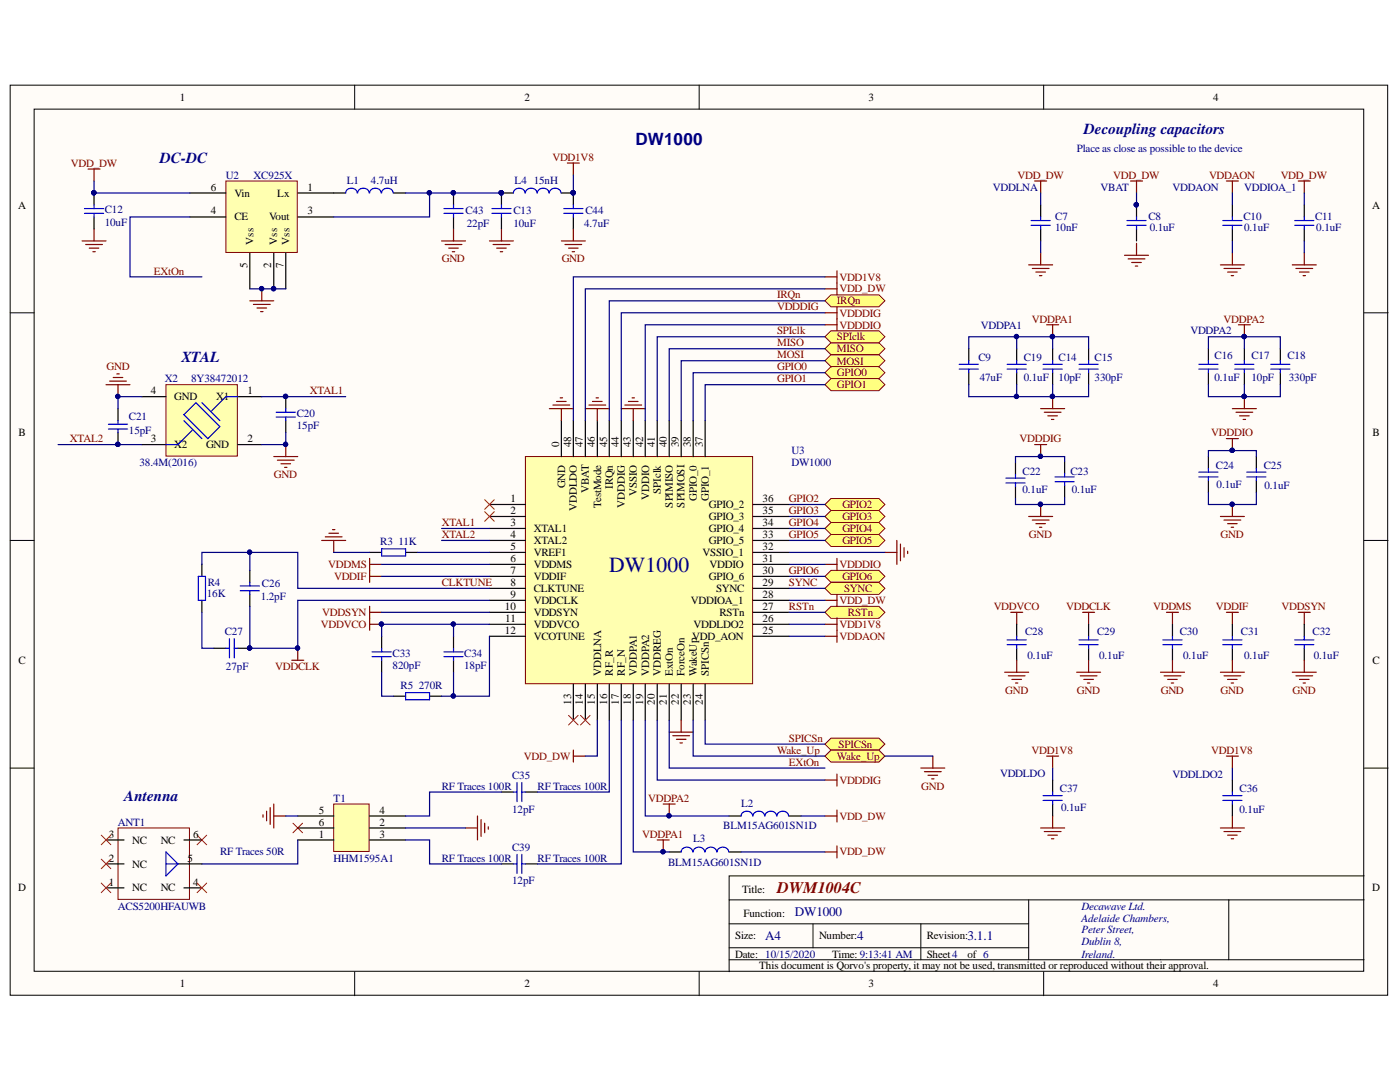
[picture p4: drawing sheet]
<svg xmlns="http://www.w3.org/2000/svg" width="279mm" height="216mm" viewBox="0 0 279 216" stroke-linecap="round" stroke-linejoin="round" font-family="sans-serif">
<defs><g id="words">
<text font-size="4.3" fill="#000080" x="121.6" y="114.1">DW1000</text>
<text font-size="3.4" fill="#000080" x="126.8" y="28.9">DW1000</text>
<text font-size="3.2" fill="#800000" x="155.1" y="178.1">DWM1004C</text>
<g font-size="3" fill="#000080">
<text x="216.3" y="26.6">Decoupling capacitors</text>
<text x="31.9" y="32.6">DC-DC</text>
<text x="36.2" y="72.3">XTAL</text>
<text x="24.8" y="159.8">Antenna</text>
</g>
<g font-size="2.6" fill="#000080">
<text x="158.6" y="182.8">DW1000</text>
<text x="152.7" y="187.6">A4</text>
<text x="171.1" y="187.6">4</text>
<text x="193.1" y="187.6">3.1.1</text>
</g>
<g font-size="2.2">
<text x="35.9" y="20.1">1</text>
<text x="104.7" y="20.1">2</text>
<text x="173.4" y="20.1">3</text>
<text x="242.1" y="20.1">4</text>
<text x="3.6" y="41.6">A</text>
<text x="42" y="38.1">6</text>
<text x="46.8" y="39.2">Vin</text>
<text x="55.3" y="39.2">Lx</text>
<text x="61.3" y="38.1">1</text>
<text x="273.9" y="41.6">A</text>
<text x="42" y="42.8">4</text>
<text x="46.8" y="44">CE</text>
<text x="53.7" y="44">Vout</text>
<text x="61.3" y="42.8">3</text>
<text x="49.4" y="53.5" transform="rotate(-90 49.4 53.5)">5</text>
<text x="50.6" y="48.8" transform="rotate(-90 50.6 48.8)">Vss</text>
<text x="54.1" y="53.5" transform="rotate(-90 54.1 53.5)">2</text>
<text x="55.3" y="48.8" transform="rotate(-90 55.3 48.8)">Vss</text>
<text x="56.6" y="53.5" transform="rotate(-90 56.6 53.5)">7</text>
<text x="57.8" y="48.8" transform="rotate(-90 57.8 48.8)">Vss</text>
<text x="30.1" y="78.7">4</text>
<text x="34.8" y="79.8">GND</text>
<text x="43.1" y="79.8">X1</text>
<text x="49.4" y="78.7">1</text>
<text x="3.7" y="87">B</text>
<text x="30.1" y="88.2">3</text>
<text x="34.8" y="89.4">X2</text>
<text x="41.1" y="89.4">GND</text>
<text x="49.4" y="88.2">2</text>
<text x="111.6" y="89.1" transform="rotate(-90 111.6 89.1)">0</text>
<text x="114" y="89.1" transform="rotate(-90 114 89.1)">48</text>
<text x="116.3" y="89.1" transform="rotate(-90 116.3 89.1)">47</text>
<text x="118.7" y="89.1" transform="rotate(-90 118.7 89.1)">46</text>
<text x="121.2" y="89.1" transform="rotate(-90 121.2 89.1)">45</text>
<text x="123.5" y="89.1" transform="rotate(-90 123.5 89.1)">44</text>
<text x="125.9" y="89.1" transform="rotate(-90 125.9 89.1)">43</text>
<text x="128.3" y="89.1" transform="rotate(-90 128.3 89.1)">42</text>
<text x="130.7" y="89.1" transform="rotate(-90 130.7 89.1)">41</text>
<text x="133.1" y="89.1" transform="rotate(-90 133.1 89.1)">40</text>
<text x="135.4" y="89.1" transform="rotate(-90 135.4 89.1)">39</text>
<text x="137.9" y="89.1" transform="rotate(-90 137.9 89.1)">38</text>
<text x="140.3" y="89.1" transform="rotate(-90 140.3 89.1)">37</text>
<text x="273.9" y="87">B</text>
<text x="101.9" y="100.2">1</text>
<text x="112.8" y="97.4" transform="rotate(-90 112.8 97.4)">GND</text>
<text x="115.1" y="101.9" transform="rotate(-90 115.1 101.9)">VDDLDO</text>
<text x="117.5" y="98.5" transform="rotate(-90 117.5 98.5)">VBAT</text>
<text x="120" y="101.4" transform="rotate(-90 120 101.4)">TestMode</text>
<text x="122.3" y="97.6" transform="rotate(-90 122.3 97.6)">IRQn</text>
<text x="124.7" y="101.3" transform="rotate(-90 124.7 101.3)">VDDDIG</text>
<text x="127.1" y="99" transform="rotate(-90 127.1 99)">VSSIO</text>
<text x="129.5" y="99.7" transform="rotate(-90 129.5 99.7)">VDDIO</text>
<text x="131.9" y="98.5" transform="rotate(-90 131.9 98.5)">SPIclk</text>
<text x="134.3" y="101.3" transform="rotate(-90 134.3 101.3)">SPIMISO</text>
<text x="136.6" y="101.3" transform="rotate(-90 136.6 101.3)">SPIMOSI</text>
<text x="139.1" y="100" transform="rotate(-90 139.1 100)">GPIO_0</text>
<text x="141.5" y="100" transform="rotate(-90 141.5 100)">GPIO_1</text>
<text x="141.5" y="101.4">GPIO_2</text>
<text x="152.2" y="100.2">36</text>
<text x="101.9" y="102.6">2</text>
<text x="101.9" y="105">3</text>
<text x="101.9" y="107.3">4</text>
<text x="106.5" y="106.2">XTAL1</text>
<text x="141.5" y="106.2">GPIO_4</text>
<text x="141.5" y="103.8">GPIO_3</text>
<text x="152.2" y="107.3">33</text>
<text x="152.2" y="105">34</text>
<text x="152.2" y="102.6">35</text>
<text x="101.9" y="109.8">5</text>
<text x="101.9" y="112.2">6</text>
<text x="106.5" y="108.6">XTAL2</text>
<text x="106.5" y="111">VREF1</text>
<text x="106.5" y="113.3">VDDMS</text>
<text x="140.2" y="111">VSSIO_1</text>
<text x="141.5" y="108.6">GPIO_5</text>
<text x="141.6" y="113.3">VDDIO</text>
<text x="152.2" y="112.2">31</text>
<text x="152.2" y="109.8">32</text>
<text x="101.9" y="114.5">7</text>
<text x="101.9" y="116.9">8</text>
<text x="101.9" y="119.3">9</text>
<text x="106.5" y="115.7">VDDIF</text>
<text x="106.5" y="118.2">CLKTUNE</text>
<text x="141.5" y="115.7">GPIO_6</text>
<text x="142.9" y="118.2">SYNC</text>
<text x="152.2" y="119.3">28</text>
<text x="152.2" y="116.9">29</text>
<text x="152.2" y="114.5">30</text>
<text x="100.8" y="121.7">10</text>
<text x="100.8" y="124.1">11</text>
<text x="106.5" y="120.5">VDDCLK</text>
<text x="106.5" y="122.9">VDDSYN</text>
<text x="106.5" y="125.3">VDDVCO</text>
<text x="137.9" y="120.5">VDDIOA_1</text>
<text x="138.4" y="125.3">VDDLDO2</text>
<text x="143.6" y="122.9">RSTn</text>
<text x="152.2" y="124.1">26</text>
<text x="152.2" y="121.7">27</text>
<text x="100.8" y="126.5">12</text>
<text x="106.5" y="127.7">VCOTUNE</text>
<text x="138.2" y="127.7">VDD_AON</text>
<text x="152.2" y="126.5">25</text>
<text x="3.7" y="132.5">C</text>
<text x="120" y="134.8" transform="rotate(-90 120 134.8)">VDDLNA</text>
<text x="122.3" y="134.8" transform="rotate(-90 122.3 134.8)">RF_R</text>
<text x="124.7" y="134.8" transform="rotate(-90 124.7 134.8)">RF_N</text>
<text x="127.1" y="134.8" transform="rotate(-90 127.1 134.8)">VDDPA1</text>
<text x="129.5" y="134.8" transform="rotate(-90 129.5 134.8)">VDDPA2</text>
<text x="131.9" y="134.8" transform="rotate(-90 131.9 134.8)">VDDREG</text>
<text x="134.3" y="134.8" transform="rotate(-90 134.3 134.8)">ExtOn</text>
<text x="136.6" y="134.8" transform="rotate(-90 136.6 134.8)">ForceOn</text>
<text x="139.1" y="134.8" transform="rotate(-90 139.1 134.8)">WakeUp</text>
<text x="141.5" y="134.8" transform="rotate(-90 141.5 134.8)">SPICSn</text>
<text x="273.9" y="132.5">C</text>
<text x="114" y="140.6" transform="rotate(-90 114 140.6)">13</text>
<text x="116.3" y="140.6" transform="rotate(-90 116.3 140.6)">14</text>
<text x="118.7" y="140.6" transform="rotate(-90 118.7 140.6)">15</text>
<text x="121.2" y="140.6" transform="rotate(-90 121.2 140.6)">16</text>
<text x="123.5" y="140.6" transform="rotate(-90 123.5 140.6)">17</text>
<text x="125.9" y="140.6" transform="rotate(-90 125.9 140.6)">18</text>
<text x="128.3" y="140.6" transform="rotate(-90 128.3 140.6)">19</text>
<text x="130.7" y="140.6" transform="rotate(-90 130.7 140.6)">20</text>
<text x="133.1" y="140.6" transform="rotate(-90 133.1 140.6)">21</text>
<text x="135.4" y="140.6" transform="rotate(-90 135.4 140.6)">22</text>
<text x="137.9" y="140.6" transform="rotate(-90 137.9 140.6)">23</text>
<text x="140.3" y="140.6" transform="rotate(-90 140.3 140.6)">24</text>
<text x="21.7" y="167.1">3</text>
<text x="38.6" y="167.1">6</text>
<text x="63.6" y="167.1">1</text>
<text x="63.6" y="162.4">5</text>
<text x="63.6" y="164.8">6</text>
<text x="75.7" y="164.8">2</text>
<text x="75.7" y="167.1">3</text>
<text x="75.7" y="162.4">4</text>
<text x="21.7" y="172">2</text>
<text x="26.4" y="173.1">NC</text>
<text x="26.4" y="168.3">NC</text>
<text x="32.1" y="168.3">NC</text>
<text x="37.4" y="172">5</text>
<text x="3.6" y="177.9">D</text>
<text x="21.7" y="176.7">1</text>
<text x="26.4" y="177.9">NC</text>
<text x="32.1" y="177.9">NC</text>
<text x="38.6" y="176.7">4</text>
<text x="148.1" y="178.1">Title:</text>
<text x="273.9" y="177.9">D</text>
<text x="148.4" y="183">Function:</text>
<text x="146.7" y="187.4">Size:</text>
<text x="146.7" y="191.1">Date: 10/15/2020</text>
<text x="163.5" y="187.4">Number:</text>
<text x="166.1" y="191.1">Time: 9:13:41 AM</text>
<text x="184.9" y="187.4">Revision:</text>
<text x="184.9" y="191.1">Sheet4</text>
<text x="193.1" y="191.1">of 6</text>
<text x="35.9" y="197">1</text>
<text x="104.7" y="197">2</text>
<text x="151.5" y="193.4">This document is Qorvo's property, it may not be used, transmitted or reproduced without their approval.</text>
<text x="173.4" y="197">3</text>
<text x="242.1" y="197">4</text>
</g>
<g font-size="2.2" fill="#800000">
<text x="14.1" y="33.2">VDD_DW</text>
<text x="110.2" y="32.1">VDD1V8</text>
<text x="203" y="35.7">VDD_DW</text>
<text x="222.2" y="35.7">VDD_DW</text>
<text x="241.3" y="35.7">VDDAON</text>
<text x="255.6" y="35.7">VDD_DW</text>
<text x="88.2" y="52.4">GND</text>
<text x="112.1" y="52.4">GND</text>
<text x="30.7" y="54.8">EXtOn</text>
<text x="155.1" y="59.5">IRQn</text>
<text x="167.5" y="56">VDD1V8</text>
<text x="167.5" y="58.4">VDD_DW</text>
<text x="155.1" y="61.9">VDDDIG</text>
<text x="167" y="60.7">IRQn</text>
<text x="167.5" y="63.2">VDDDIG</text>
<text x="167.5" y="65.6">VDDDIO</text>
<text x="205.9" y="64.4">VDDPA1</text>
<text x="244.2" y="64.4">VDDPA2</text>
<text x="155.1" y="66.7">SPIclk</text>
<text x="155.1" y="69.1">MISO</text>
<text x="155.1" y="71.5">MOSI</text>
<text x="167" y="70.3">MISO</text>
<text x="167" y="67.9">SPIclk</text>
<text x="21.2" y="73.9">GND</text>
<text x="155.1" y="73.9">GPIO0</text>
<text x="155.1" y="76.3">GPIO1</text>
<text x="167" y="72.7">MOSI</text>
<text x="167" y="75.1">GPIO0</text>
<text x="167" y="77.5">GPIO1</text>
<text x="61.8" y="78.7">XTAL1</text>
<text x="14" y="88.2">XTAL2</text>
<text x="203.5" y="88.2">VDDDIG</text>
<text x="241.7" y="87">VDDDIO</text>
<text x="54.7" y="95.4">GND</text>
<text x="157.4" y="100.2">GPIO2</text>
<text x="168.1" y="101.4">GPIO2</text>
<text x="88.2" y="105">XTAL1</text>
<text x="88.2" y="107.3">XTAL2</text>
<text x="157.4" y="102.6">GPIO3</text>
<text x="157.4" y="105">GPIO4</text>
<text x="157.4" y="107.3">GPIO5</text>
<text x="168.1" y="103.8">GPIO3</text>
<text x="168.1" y="106.2">GPIO4</text>
<text x="205.3" y="107.3">GND</text>
<text x="243.6" y="107.3">GND</text>
<text x="65.5" y="113.3">VDDMS</text>
<text x="167.5" y="113.3">VDDDIO</text>
<text x="168.1" y="108.6">GPIO5</text>
<text x="66.7" y="115.7">VDDIF</text>
<text x="88.2" y="116.9">CLKTUNE</text>
<text x="157.4" y="114.5">GPIO6</text>
<text x="157.4" y="116.9">SYNC</text>
<text x="168.1" y="115.7">GPIO6</text>
<text x="168.4" y="118.2">SYNC</text>
<text x="64" y="125.3">VDDVCO</text>
<text x="64.3" y="122.9">VDDSYN</text>
<text x="157.4" y="121.7">RSTn</text>
<text x="167.5" y="125.3">VDD1V8</text>
<text x="167.5" y="120.5">VDD_DW</text>
<text x="169.2" y="122.9">RSTn</text>
<text x="198.3" y="121.7">VDDVCO</text>
<text x="212.8" y="121.7">VDDCLK</text>
<text x="230.1" y="121.7">VDDMS</text>
<text x="242.6" y="121.7">VDDIF</text>
<text x="255.8" y="121.7">VDDSYN</text>
<text x="167.5" y="127.7">VDDAON</text>
<text x="54.9" y="133.6">VDDCLK</text>
<text x="200.6" y="138.5">GND</text>
<text x="214.9" y="138.5">GND</text>
<text x="231.6" y="138.5">GND</text>
<text x="243.6" y="138.5">GND</text>
<text x="258" y="138.5">GND</text>
<text x="157.4" y="148">SPICSn</text>
<text x="167.3" y="149.2">SPICSn</text>
<text x="104.6" y="151.6">VDD_DW</text>
<text x="155.1" y="150.4">Wake_Up</text>
<text x="157.4" y="152.8">EXtOn</text>
<text x="167" y="151.6">Wake_Up</text>
<text x="205.8" y="150.4">VDD1V8</text>
<text x="241.7" y="150.4">VDD1V8</text>
<text x="129.4" y="159.9">VDDPA2</text>
<text x="167.5" y="156.4">VDDDIG</text>
<text x="183.8" y="157.6">GND</text>
<text x="128.2" y="167.1">VDDPA1</text>
<text x="167.5" y="163.6">VDD_DW</text>
<text x="167.5" y="170.7">VDD_DW</text>
</g>
<g font-size="2.2" fill="#000080">
<text x="45.1" y="35.7">U2</text>
<text x="50.6" y="35.7">XC925X</text>
<text x="214.9" y="30.4">Place as close as possible to the device</text>
<text x="69.2" y="36.6">L1</text>
<text x="74" y="36.6">4.7uH</text>
<text x="102.7" y="36.6">L4</text>
<text x="106.5" y="36.6">15nH</text>
<text x="198.1" y="38.1">VDDLNA</text>
<text x="219.6" y="38.1">VBAT</text>
<text x="234" y="38.1">VDDAON</text>
<text x="248.3" y="38.1">VDDIOA_1</text>
<text x="20.9" y="42.5">C12</text>
<text x="20.9" y="45">10uF</text>
<text x="92.9" y="42.8">C43</text>
<text x="93.1" y="45.3">22pF</text>
<text x="102.5" y="42.8">C13</text>
<text x="102.5" y="45.3">10uF</text>
<text x="116.6" y="45.3">4.7uF</text>
<text x="116.8" y="42.8">C44</text>
<text x="210.6" y="46.2">10nF</text>
<text x="210.6" y="44">C7</text>
<text x="229.2" y="44">C8</text>
<text x="229.4" y="46.2">0.1uF</text>
<text x="248.1" y="44">C10</text>
<text x="248.3" y="46.2">0.1uF</text>
<text x="262.4" y="44">C11</text>
<text x="262.7" y="46.2">0.1uF</text>
<text x="195.8" y="65.6">VDDPA1</text>
<text x="195.3" y="72">C9</text>
<text x="204.3" y="72">C19</text>
<text x="211.3" y="72">C14</text>
<text x="218.4" y="72">C15</text>
<text x="237.6" y="66.7">VDDPA2</text>
<text x="242.4" y="71.7">C16</text>
<text x="249.7" y="71.7">C17</text>
<text x="256.9" y="71.7">C18</text>
<text x="32.9" y="76.3">X2</text>
<text x="38.2" y="76.3">8Y38472012</text>
<text x="195.5" y="76">47uF</text>
<text x="204.3" y="76">0.1uF</text>
<text x="211.3" y="76">10pF</text>
<text x="218.4" y="76">330pF</text>
<text x="242.4" y="76">0.1uF</text>
<text x="249.7" y="76">10pF</text>
<text x="257.2" y="76">330pF</text>
<text x="25.7" y="83.9">C21</text>
<text x="59.2" y="83.2">C20</text>
<text x="25.7" y="86.6">15pF</text>
<text x="59.2" y="85.6">15pF</text>
<text x="27.8" y="93">38.4M(2016)</text>
<text x="158" y="90.7">U3</text>
<text x="158" y="93">DW1000</text>
<text x="204.1" y="94.7">C22</text>
<text x="213.6" y="94.7">C23</text>
<text x="242.6" y="93.5">C24</text>
<text x="252.2" y="93.5">C25</text>
<text x="204.1" y="98.3">0.1uF</text>
<text x="213.9" y="98.3">0.1uF</text>
<text x="242.8" y="97.4">0.1uF</text>
<text x="252.4" y="97.6">0.1uF</text>
<text x="75.9" y="108.8">R3</text>
<text x="79.5" y="108.8">11K</text>
<text x="41.3" y="119.1">16K</text>
<text x="41.5" y="116.9">R4</text>
<text x="52" y="119.8">1.2pF</text>
<text x="52.3" y="117.1">C26</text>
<text x="44.8" y="126.7">C27</text>
<text x="78.3" y="131">C33</text>
<text x="92.6" y="131">C34</text>
<text x="204.6" y="126.7">C28</text>
<text x="205.1" y="131.5">0.1uF</text>
<text x="219" y="126.7">C29</text>
<text x="219.4" y="131.5">0.1uF</text>
<text x="235.4" y="126.7">C30</text>
<text x="236.1" y="131.5">0.1uF</text>
<text x="247.6" y="126.7">C31</text>
<text x="248.3" y="131.5">0.1uF</text>
<text x="261.9" y="126.7">C32</text>
<text x="262.2" y="131.5">0.1uF</text>
<text x="45.1" y="133.6">27pF</text>
<text x="78.3" y="133.5">820pF</text>
<text x="79.9" y="137.5">R5</text>
<text x="83.6" y="137.5">270R</text>
<text x="92.6" y="133.5">18pF</text>
<text x="102.2" y="155.5">C35</text>
<text x="199.6" y="155">VDDLDO</text>
<text x="234" y="155.2">VDDLDO2</text>
<text x="66.6" y="159.9">T1</text>
<text x="88.2" y="157.6">RF Traces 100R</text>
<text x="107.3" y="157.6">RF Traces 100R</text>
<text x="147.9" y="161">L2</text>
<text x="211.5" y="158.1">C37</text>
<text x="211.8" y="161.9">0.1uF</text>
<text x="247.4" y="158.1">C36</text>
<text x="23.5" y="164.8">ANT1</text>
<text x="102.2" y="162.1">12pF</text>
<text x="144.3" y="165.4">BLM15AG601SN1D</text>
<text x="247.4" y="162.1">0.1uF</text>
<text x="43.9" y="170.7">RF Traces 50R</text>
<text x="66.6" y="172">HHM1595A1</text>
<text x="88.2" y="172">RF Traces 100R</text>
<text x="102.2" y="169.8">C39</text>
<text x="107.3" y="172">RF Traces 100R</text>
<text x="133.3" y="172.9">BLM15AG601SN1D</text>
<text x="138.3" y="168.1">L3</text>
<text x="102.2" y="176.4">12pF</text>
<text x="23.5" y="181.5">ACS5200HFAUWB</text>
<text x="215.8" y="181.5">Decawave Ltd.</text>
<text x="215.8" y="183.9">Adelaide Chambers,</text>
<text x="215.8" y="186.2">Peter Street,</text>
<text x="215.8" y="188.6">Dublin 8,</text>
<text x="215.8" y="191.1">Ireland.</text>
</g>
</g></defs>
<g fill="#fffcf8" stroke="#000" stroke-width=".2">
<path d="M2 17h274.9v181.6h-274.9z"/>
<path d="M6.8 21.8h265.4v172h-265.4z"/>
</g>
<g fill="none" stroke="#000" stroke-width=".2">
<path d="M70.8 17v4.8M139.5 17v4.8M208.3 17v4.8M2 62.4h4.8M272.3 62.4h4.7M2 107.8h4.8M272.3 107.8h4.7M2 153.3h4.8M272.3 153.3h4.7M205.3 179.6v11.9M245.2 179.6h-99.7v14.3M272.3 179.6h-27.1v11.9"/>
<path d="M272.3 174.8h-126.8v4.8M70.8 193.9v4.8M139.5 193.9v4.8M145.5 184.3h59.8M145.5 191.5h126.8M145.5 189.1h59.8M162.3 184.3v4.8M183.8 184.3v7.2M208.3 193.9v4.8"/>
</g>
<path d="M104.9 91.1h45.3v45.3h-45.3z" fill="#ffffb0" stroke="#800000" stroke-width=".2"/>
<g fill="none" stroke="#000" stroke-width=".24">
<path d="M112 83.9v7.2M114.4 83.9v7.2M116.8 83.9v7.2M119.2 83.9v7.2M121.6 83.9v7.2M124 83.9v7.2M126.4 83.9v7.2M128.8 83.9v7.2M131.2 83.9v7.2M133.6 83.9v7.2M135.9 83.9v7.2M138.3 83.9v7.2"/>
<path d="M140.7 83.9v7.2M97.7 100.7h7.2M97.7 103.1h7.2M97.7 105.4h7.2M97.7 107.8h7.2M97.7 110.2h7.2M97.7 112.6h7.2M97.7 115h7.2M97.7 117.4h7.2M97.7 119.8h7.2M150.3 100.7h7.2M150.3 103.1h7.2"/>
<path d="M150.3 105.4h7.2M150.3 107.8h7.2M150.3 110.2h7.2M150.3 112.6h7.2M150.3 115h7.2M150.3 117.4h7.2M150.3 119.8h7.2M97.7 122.2h7.2M97.7 124.6h7.2M97.7 127h7.2M114.4 136.5v7.2M116.8 136.5v7.2"/>
<path d="M119.2 136.5v7.2M121.6 136.5v7.2M124 136.5v7.2M126.4 136.5v7.2M128.8 136.5v7.2M131.2 136.5v7.2M133.6 136.5v7.2M135.9 136.5v7.2M138.3 136.5v7.2M140.7 136.5v7.2M150.3 122.2h7.2M150.3 124.6h7.2"/>
<path d="M150.3 127h7.2"/>
</g>
<g fill="none" stroke="#800000" stroke-width=".24">
<path d="M113.2 32.5h2.4M114.4 32.5v2.4M16.4 48.1h4.8M17.1 48.8h3.3M17.8 49.5h1.9M18.5 50.2h.5M18.8 45.7v2.4M52.2 57.6v2.4M97.7 48.1h4.8M98.4 48.8h3.3M99.1 49.5h1.9M99.8 50.2h.5"/>
<path d="M100.1 45.7v2.4M205.3 52.9h4.8M206 53.6h3.4M206.7 54.3h1.9M207.4 55h.5M207.7 50.5v2.4M224.4 50.9h4.8M225.1 51.7h3.4M225.9 52.4h1.9M226.6 53.1h.5M226.8 48.6v2.3M243.6 52.9h4.7"/>
<path d="M244.3 53.6h3.3M245 54.3h1.9M245.7 55h.5M245.9 50.5v2.4M49.9 60h4.7M50.6 60.7h3.3M51.3 61.5h1.9M52 62.2h.5M111.8 79.4h.5M119 79.4h.4M126.1 79.4h.5M109.6 81.5h4.8"/>
<path d="M110.4 80.8h3.3M111.1 80.1h1.9M112 81.5v2.4M116.8 81.5h4.8M117.5 80.8h3.4M118.2 80.1h2M119.2 81.5v2.4M124 81.5h4.8M124.7 80.8h3.4M125.4 80.1h1.9M126.4 81.5v2.4M64.2 107.8h4.8"/>
<path d="M64.9 107.1h3.4M65.6 106.4h2M66.4 105.7h.4M66.6 107.8v2.4M176.6 110.2h2.4M179 107.8v4.8M179.7 108.6v3.3M180.4 109.3v1.9M181.1 110v.5M208.9 150.9h2.4M210.1 150.9v2.4M52.5 162.6v.5"/>
<path d="M53.2 161.9v1.9M53.9 161.1v3.4M54.6 160.4v4.8M54.6 162.8h2.4M92.9 165.2h2.4M95.3 162.8v4.8M96 163.5v3.4M96.7 164.3v1.9M97.4 165v.5M243.6 165.2h4.7M244.3 165.9h3.3M245 166.6h1.9"/>
<path d="M245.7 167.4h.5M245.9 162.8v2.4"/>
</g>
<circle cx="52.2" cy="57.6" r=".43" fill="#000080" stroke="#000080" stroke-width=".2"/>
<g fill="#ffff80" stroke="#800000" stroke-width=".2">
<path d="M164.6 60l1.2-1.2h9.6l1.2 1.2-1.2 1.2h-9.6z" fill-rule="evenodd"/>
<path d="M164.6 69.6l1.2-1.2h9.6l1.2 1.2-1.2 1.2h-9.6z" fill-rule="evenodd"/>
<path d="M164.6 67.2l1.2-1.2h9.6l1.2 1.2-1.2 1.2h-9.6z" fill-rule="evenodd"/>
<path d="M164.6 72l1.2-1.2h9.6l1.2 1.2-1.2 1.2h-9.6z" fill-rule="evenodd"/>
<path d="M164.6 74.4l1.2-1.2h9.6l1.2 1.2-1.2 1.2h-9.6z" fill-rule="evenodd"/>
<path d="M164.6 76.8l1.2-1.2h9.6l1.2 1.2-1.2 1.2h-9.6z" fill-rule="evenodd"/>
<path d="M164.6 100.7l1.2-1.2h9.6l1.2 1.2-1.2 1.2h-9.6z" fill-rule="evenodd"/>
<path d="M164.6 103.1l1.2-1.2h9.6l1.2 1.2-1.2 1.2h-9.6z" fill-rule="evenodd"/>
<path d="M164.6 105.4l1.2-1.1h9.6l1.2 1.1-1.2 1.2h-9.6z" fill-rule="evenodd"/>
<path d="M164.6 107.8l1.2-1.2h9.6l1.2 1.2-1.2 1.2h-9.6z" fill-rule="evenodd"/>
<path d="M164.6 115l1.2-1.2h9.6l1.2 1.2-1.2 1.2h-9.6z" fill-rule="evenodd"/>
<path d="M164.6 117.4l1.2-1.2h9.6l1.2 1.2-1.2 1.2h-9.6z" fill-rule="evenodd"/>
<path d="M164.6 122.2l1.2-1.2h9.6l1.2 1.2-1.2 1.2h-9.6z" fill-rule="evenodd"/>
<path d="M164.6 148.5l1.2-1.2h9.6l1.2 1.2-1.2 1.2h-9.6z" fill-rule="evenodd"/>
<path d="M164.6 150.9l1.2-1.2h9.6l1.2 1.2-1.2 1.2h-9.6z" fill-rule="evenodd"/>
</g>
<path d="M133.6 146.1h4.7M134.3 146.8h3.3M135 147.5h1.9M135.7 148.2h.5M135.9 143.7v2.4" fill="none" stroke="#800000" stroke-width=".24"/>
<path d="M58.5 164.3l1.9 1.9M60.4 164.3l-1.9 1.9" fill="none" stroke="#f00" stroke-width=".2"/>
<path d="M66.6 160.4h7.1v9.5h-7.1z" fill="#ffffb0" stroke="#800000" stroke-width=".2"/>
<path d="M59.4 167.6h7.2M59.4 165.2h7.2M59.4 162.8h7.2M73.8 167.6h7.1M73.8 165.2h7.1M73.8 162.8h7.1" fill="none" stroke="#000" stroke-width=".24"/>
<path d="M164.6 124.6h2.4M167 123.4v2.4M207.7 165.2h4.8M208.4 165.9h3.4M209.1 166.6h1.9M209.8 167.4h.5M210.1 162.8v2.4" fill="none" stroke="#800000" stroke-width=".24"/>
<path d="M96.7 99.7l1.9 1.9M98.6 99.7l-1.9 1.9M96.7 102.1l1.9 1.9M98.6 102.1l-1.9 1.9" fill="none" stroke="#f00" stroke-width=".2"/>
<path d="M33.1 76.8h14.3v14.2h-14.3z" fill="#ffffb0" stroke="#800000" stroke-width=".2"/>
<g fill="none" stroke="#000" stroke-width=".24">
<path d="M207.7 40.9v2.4M207.7 45.7v2.4M226.8 40.9v2.4M226.8 45.7v2.4M245.9 40.9v2.4M245.9 45.7v2.4M260.3 40.9v2.4M260.3 45.7v2.4M28.3 79.2h4.8M47.5 79.2h4.7M193.3 69.6v2.4M193.3 74.4v2.4"/>
<path d="M28.3 88.7h4.8M47.5 88.7h4.7M202.7 92.3v2.4M202.7 97.1v2.4M212.5 92.1v2.4M212.5 96.8v2.4M241.2 91.1v2.4M241.2 95.9v2.4M250.7 91.1v2.4M250.7 95.9v2.4M40.3 112.6v2.4M40.3 119.8v2.4"/>
<path d="M49.9 113.8v2.4M49.9 118.6v2.4M73.8 110.2h2.4M80.9 110.2h2.4M42.7 129.4h2.4M47.5 129.4h2.4M76.2 127v2.4M76.2 131.7v2.4M78.6 138.9h2.3M85.7 138.9h2.4M90.5 127v2.4M90.5 131.7v2.4"/>
<path d="M202.9 124.6v2.4M202.9 129.4v2.3M217.3 124.6v2.4M217.3 129.4v2.3M234 124.6v2.4M234 129.4v2.3M245.9 124.6v2.4M245.9 129.4v2.3M260.3 124.6v2.4M260.3 129.4v2.3M100.1 158h2.4M104.9 158h2.3"/>
<path d="M210.1 155.7v2.3M245.9 155.7v2.3M100.1 172.4h2.4M104.9 172.4h2.3M210.1 160.4v2.4M245.9 160.4v2.4"/>
</g>
<g fill="none" stroke="#00f" stroke-width=".24">
<path d="M205.8 44h3.8M205.8 45h3.8M207.7 43.3v.7M207.7 45v.7M224.9 44h3.8M224.9 45h3.8M226.8 43.3v.7M226.8 45v.7M244 44h3.9M244 45h3.9M245.9 43.3v.7M245.9 45v.7"/>
<path d="M258.4 44h3.8M258.4 45h3.8M260.3 43.3v.7M260.3 45v.7M47.5 79.2h-2.4l-2.9 2.8M191.4 72.7h3.9M191.4 73.7h3.9M193.3 72v.7M193.3 73.7v.7M36.7 82.7l2.4-2.4 4.8 4.8-2.4 2.4zM36.7 83.9l3.6 3.6M38.4 85.8l-2.9 2.9h-2.4"/>
<path d="M40.3 80.3l3.6 3.6M200.8 95.4h3.8M200.8 96.4h3.8M202.7 94.7v.7M202.7 96.4v.7M210.6 95.2h3.8M210.6 96.1h3.8M212.5 94.5v.7M212.5 96.1v.7M239.3 95.2h3.8M239.3 94.2h3.8M241.2 93.5v.7"/>
<path d="M241.2 95.2v.7M248.8 95.2h3.8M248.8 94.2h3.8M250.7 93.5v.7M250.7 95.2v.7M39.6 115h1.4v4.8h-1.4zM47.9 116.9h3.9M47.9 117.9h3.9M49.9 116.2v.7M49.9 117.9v.7M76.2 109.5h4.7v1.4h-4.7zM45.1 129.4h.7"/>
<path d="M45.8 127.4v3.9M46.7 129.4h.8M46.7 127.4v3.9M74.2 130.1h3.9M74.2 131h3.9M76.2 129.4v.7M76.2 131v.7M80.9 138.2h4.8v1.4h-4.8zM88.6 130.1h3.8M88.6 131h3.8M90.5 129.4v.7M90.5 131v.7"/>
<path d="M201 127.7h3.8M201 128.6h3.8M202.9 127v.7M202.9 128.6v.8M215.3 127.7h3.9M215.3 128.6h3.9M217.3 127v.7M217.3 128.6v.8M232.1 127.7h3.8M232.1 128.6h3.8M234 127v.7M234 128.6v.8"/>
<path d="M244 127.7h3.9M244 128.6h3.9M245.9 127v.7M245.9 128.6v.8M258.4 127.7h3.8M258.4 128.6h3.8M260.3 127v.7M260.3 128.6v.8M102.5 158h.7M103.2 156.1v3.9M104.1 158h.8M104.1 156.1v3.9"/>
<path d="M208.2 158.8h3.8M208.2 159.7h3.8M210.1 158v.8M210.1 159.7v.7M244 158.8h3.9M244 159.7h3.9M245.9 158v.8M245.9 159.7v.7M102.5 172.4h.7M103.2 170.5v3.8M104.1 170.5v3.8M104.1 172.4h.8"/>
</g>
<path d="M113.5 142.7l1.9 2M115.4 142.7l-1.9 2M115.9 142.7l1.9 2M117.8 142.7l-1.9 2" fill="none" stroke="#f00" stroke-width=".2"/>
<g fill="none" stroke="#800000" stroke-width=".24">
<path d="M164.6 55.2h2.4M167 54v2.4M257.9 52.9h4.8M258.6 53.6h3.4M259.3 54.3h2M260.1 55h.4M260.3 50.5v2.4M21.2 76.8h4.7M21.9 76h3.3M22.6 75.3h1.9M23.3 74.6h.5M23.6 76.8v2.4"/>
<path d="M164.6 62.4h2.4M164.6 64.8h2.4M167 61.2v4.8M54.6 91.1h4.8M55.4 91.8h3.3M56.1 92.5h1.9M56.8 93.3h.5M57 88.7v2.4M206.5 88.7h2.4M207.7 88.7v2.4M244.8 87.5h2.3M245.9 87.5v2.4"/>
<path d="M73.8 111.4v4.8M73.8 115h2.4M73.8 112.6h2.4M164.6 112.6h2.4M167 111.4v2.4M205.3 103.1h4.8M206 103.8h3.4M206.7 104.5h1.9M207.4 105.2h.5M207.7 100.7v2.4M243.6 103.1h4.7M244.3 103.8h3.3"/>
<path d="M245 104.5h1.9M245.7 105.2h.5M245.9 100.7v2.4M58.2 131.7h2.4M59.4 129.4v2.3M73.8 122.2h2.4M73.8 121v4.8M73.8 124.6h2.4M200.5 134.1h4.8M201.2 134.9h3.4M201.7 122.2h2.4M201.9 135.6h2"/>
<path d="M202.7 136.3h.4M202.9 122.2v2.4M202.9 131.7v2.4M214.9 134.1h4.7M215.6 134.9h3.3M216.1 122.2h2.3M216.3 135.6h1.9M217 136.3h.5M217.3 122.2v2.4M217.3 131.7v2.4M231.6 134.1h4.8M232.3 134.9h3.4"/>
<path d="M232.8 122.2h2.4M233 135.6h1.9M233.8 136.3h.4M234 122.2v2.4M234 131.7v2.4M243.6 134.1h4.7M244.3 134.9h3.3M244.8 122.2h2.3M245 135.6h1.9M245.7 136.3h.5M245.9 122.2v2.4M245.9 131.7v2.4"/>
<path d="M257.9 134.1h4.8M258.6 134.9h3.4M259.1 122.2h2.4M259.3 135.6h2M260.1 136.3h.4M260.3 122.2v2.4M260.3 131.7v2.4M164.6 155.7h2.4M167 154.5v2.3M244.8 150.9h2.3M245.9 150.9v2.4"/>
</g>
<g fill="#000080" stroke="#000080" stroke-width=".2">
<circle cx="57" cy="88.7" r=".43"/>
<circle cx="23.5" cy="79.1" r=".43"/>
<circle cx="207.6" cy="100.6" r=".43"/>
<circle cx="207.6" cy="91.1" r=".43"/>
<circle cx="245.9" cy="100.6" r=".43"/>
<circle cx="245.9" cy="89.9" r=".43"/>
<circle cx="59.4" cy="129.3" r=".43"/>
<circle cx="76.1" cy="124.5" r=".43"/>
<circle cx="226.8" cy="40.9" r=".43"/>
<circle cx="49.8" cy="129.3" r=".43"/>
</g>
<path d="M45.1 36.1h14.2v14.3h-14.2z" fill="#ffffb0" stroke="#800000" stroke-width=".2"/>
<g fill="none" stroke="#000" stroke-width=".24">
<path d="M18.8 38.5v2.4M37.9 38.5h7.2M59.4 38.5h9.6M78.6 38.5h2.3M90.5 38.5v2.4M102.5 38.5h-2.4v2.4M112 38.5h2.4v2.4M18.8 43.3v2.4M37.9 43.3h7.2M49.9 50.5v7.1M54.6 50.5v7.1M57 50.5v7.1"/>
<path d="M59.4 43.3h7.2M90.5 43.3v2.4M100.1 43.3v2.4M114.4 43.3v2.4M57 79.2v2.3M202.9 69.6v2.4M202.9 74.4v2.4M210.1 69.6v2.4M210.1 74.4v2.4M217.3 69.6v2.4M217.3 74.4v2.4M241.2 69.6v2.4"/>
<path d="M241.2 74.4v2.4M248.3 69.6v2.4M248.3 74.4v2.4M255.5 69.6v2.4M255.5 74.4v2.4M23.6 81.5v2.4M23.6 86.3v2.4M57 83.9v2.4M21.2 172.4h3.5M21.2 177.2h3.5M21.2 167.6h3.5M35.5 172.4h4.8"/>
<path d="M36.7 177.2h3.6M36.7 167.6h3.6M133.6 170h2.3M145.5 162.8h2.4M145.5 170h2.4M157.5 162.8h2.4"/>
</g>
<g fill="#000080" stroke="#000080" stroke-width=".2">
<circle cx="54.6" cy="57.6" r=".43"/>
<circle cx="100" cy="38.5" r=".43"/>
<circle cx="210" cy="67.1" r=".43"/>
<circle cx="248.3" cy="79.1" r=".43"/>
<circle cx="248.3" cy="67.1" r=".43"/>
<circle cx="210" cy="79.1" r=".43"/>
<circle cx="133.5" cy="162.8" r=".43"/>
<circle cx="132.3" cy="169.9" r=".43"/>
<circle cx="90.5" cy="38.5" r=".43"/>
<circle cx="114.4" cy="38.5" r=".43"/>
<circle cx="18.7" cy="38.5" r=".43"/>
<circle cx="57" cy="79.1" r=".43"/>
<circle cx="23.5" cy="88.7" r=".43"/>
<circle cx="90.5" cy="124.5" r=".43"/>
<circle cx="90.5" cy="138.9" r=".43"/>
<circle cx="59.4" cy="129.3" r=".43"/>
<circle cx="49.8" cy="129.3" r=".43"/>
<circle cx="49.8" cy="110.2" r=".43"/>
<circle cx="23.5" cy="79.1" r=".43"/>
<circle cx="207.6" cy="100.6" r=".43"/>
<circle cx="245.9" cy="100.6" r=".43"/>
<circle cx="57" cy="88.7" r=".43"/>
<circle cx="76.1" cy="124.5" r=".43"/>
<circle cx="85.7" cy="38.5" r=".43"/>
<circle cx="202.9" cy="67.1" r=".43"/>
<circle cx="202.9" cy="79.1" r=".43"/>
<circle cx="226.8" cy="40.9" r=".43"/>
<circle cx="52.2" cy="57.6" r=".43"/>
<circle cx="245.9" cy="89.9" r=".43"/>
<circle cx="207.6" cy="91.1" r=".43"/>
</g>
<g fill="none" stroke="#00f" stroke-width=".24">
<path d="M71.3 38.5a1.16 1.16 0 0 0-1.2-1 1.16 1.16 0 0 0-1.1 1M73.7 38.5a1.16 1.16 0 0 0-1.2-1 1.16 1.16 0 0 0-1.1 1M76.1 38.5a1.16 1.16 0 0 0-1.2-1 1.16 1.16 0 0 0-1.1 1M78.5 38.5a1.16 1.16 0 0 0-1.2-1 1.16 1.16 0 0 0-1.1 1M104.8 38.5a1.16 1.16 0 0 0-1.2-1 1.16 1.16 0 0 0-1.1 1M107.2 38.5a1.16 1.16 0 0 0-1.2-1 1.16 1.16 0 0 0-1.1 1M109.5 38.5a1.16 1.16 0 0 0-1.1-1 1.16 1.16 0 0 0-1.1 1M111.9 38.5a1.16 1.16 0 0 0-1.1-1 1.16 1.16 0 0 0-1.2 1M16.9 41.6h3.8M16.9 42.6h3.8M18.8 40.9v.7M18.8 42.6v.7"/>
<path d="M88.6 41.6h3.8M88.6 42.6h3.8M90.5 40.9v.7M90.5 42.6v.7M98.2 41.6h3.8M98.2 42.6h3.8M100.1 40.9v.7M100.1 42.6v.7M112.5 41.6h3.8M112.5 42.6h3.8M114.4 40.9v.7M114.4 42.6v.7"/>
<path d="M201 72.7h3.8M201 73.7h3.8M202.9 72v.7M202.9 73.7v.7M208.2 72.7h3.8M208.2 73.7h3.8M210.1 72v.7M210.1 73.7v.7M215.3 72.7h3.9M215.3 73.7h3.9M217.3 72v.7M217.3 73.7v.7"/>
<path d="M239.3 72.7h3.8M239.3 73.7h3.8M241.2 72v.7M241.2 73.7v.7M246.4 72.7h3.9M246.4 73.7h3.9M248.3 72v.7M248.3 73.7v.7M253.6 72.7h3.8M253.6 73.7h3.8M255.5 72v.7M255.5 73.7v.7"/>
<path d="M21.6 84.6h3.9M21.6 85.6h3.9M23.6 83.9v.7M23.6 85.6v.7M55.1 82.3h3.8M55.1 83.2h3.8M57 81.5v.8M57 83.2v.7M33.1 170l2.4 2.4-2.4 2.4zM33.1 172.4h2.4M138.2 170a1.16 1.16 0 0 0-1.1-1 1.16 1.16 0 0 0-1.2 1M140.6 170a1.16 1.16 0 0 0-1.1-1 1.16 1.16 0 0 0-1.2 1"/>
<path d="M143 170a1.16 1.16 0 0 0-1.1-1 1.16 1.16 0 0 0-1.2 1M145.4 170a1.16 1.16 0 0 0-1.1-1 1.16 1.16 0 0 0-1.2 1M150.2 162.8a1.16 1.16 0 0 0-1.2-.9 1.16 1.16 0 0 0-1.1 .9M152.6 162.8a1.16 1.16 0 0 0-1.2-.9 1.16 1.16 0 0 0-1.1 .9M155 162.8a1.16 1.16 0 0 0-1.2-.9 1.16 1.16 0 0 0-1.1 .9M157.4 162.8a1.16 1.16 0 0 0-1.2-.9 1.16 1.16 0 0 0-1.1 .9"/>
</g>
<g fill="none" stroke="#800000" stroke-width=".24">
<path d="M17.6 33.7h2.4M18.8 33.7v2.4M206.5 36.1h2.4M207.7 36.1v2.4M225.6 36.1h2.4M226.8 36.1v2.4M244.8 36.1h2.3M245.9 36.1v2.4M259.1 36.1h2.4M260.3 36.1v2.4M88.1 48.1h4.8M88.8 48.8h3.4"/>
<path d="M89.6 49.5h1.9M90.3 50.2h.4M90.5 45.7v2.4M112 48.1h4.8M112.7 48.8h3.4M113.5 49.5h1.9M114.2 50.2h.5M114.4 45.7v2.4M164.6 57.6h2.4M167 56.4v2.4M208.9 64.8h2.4M210.1 64.8v2.4"/>
<path d="M210.1 79.2v2.3M247.1 64.8h2.4M248.3 64.8v2.4M248.3 79.2v2.3M207.7 81.5h4.8M208.4 82.3h3.4M209.1 83h1.9M209.8 83.7h.5M245.9 81.5h4.8M246.7 82.3h3.3M247.4 83h1.9M248.1 83.7h.5"/>
<path d="M164.6 119.8h2.4M167 118.6v2.4M164.6 127h2.4M167 125.8v2.4M114.4 149.7v2.4M114.4 150.9h2.4M183.8 153.3h4.8M184.5 154h3.3M185.2 154.7h1.9M185.9 155.4h.5M186.2 150.9v2.4M131.2 167.6h2.4"/>
<path d="M132.4 160.4h2.4M132.4 167.6v2.4M133.6 160.4v2.4M164.6 162.8h2.4M164.6 170h2.4M167 161.6v2.4M167 168.8v2.4"/>
</g>
<path d="M20.2 176.2l1.9 1.9M20.2 171.4l1.9 1.9M20.2 166.6l1.9 2M22.1 176.2l-1.9 1.9M22.1 171.4l-1.9 1.9M22.1 166.6l-1.9 2M39.3 166.6l1.9 2M39.3 176.2l1.9 1.9M41.2 166.6l-1.9 2M41.2 176.2l-1.9 1.9" fill="none" stroke="#f00" stroke-width=".2"/>
<path d="M23.6 165.2h14.2v14.3h-14.2z" fill="none" stroke="#800000" stroke-width=".2"/>
<g fill="none" stroke="#000080" stroke-width=".24">
<path d="M18.8 36.1v2.4h19.1M80.9 38.5h19.2M85.7 38.5v4.8h-19.1M114.4 34.9v3.6M207.7 38.5v2.4M226.8 38.5v2.9M245.9 38.5v2.4M260.3 38.5v2.4M37.9 43.3h-12v11.9h14.4M49.9 57.6h7.1M164.6 57.6h-47.8v26.3M164.6 55.2h-50.2v28.7"/>
<path d="M207.7 48.1v2.4M245.9 48.1v2.4M260.3 48.1v2.4M28.3 79.2h-4.7v2.3M52.2 79.2h16.8M164.6 76.8h-23.9v7.1M164.6 74.4h-26.3v9.5M164.6 72h-28.7v11.9M164.6 69.6h-31v14.3M164.6 67.2h-33.4v16.7M164.6 64.8h-35.8v19.1M164.6 62.4h-40.6v21.5"/>
<path d="M164.6 60h-43v23.9M193.3 76.8v2.4h9.6M202.9 69.6v-2.4h14.4v2.4M202.9 67.2h-9.6v2.4M202.9 76.8v2.4h14.4v-2.4M210.1 67.2v2.4M210.1 76.8v2.4M241.2 76.8v2.4h14.3v-2.4M241.2 69.6v-2.4h14.3v2.4M248.3 67.2v2.4M248.3 76.8v2.4M11.6 88.7h16.7"/>
<path d="M57 86.3v2.4h-4.8M212.5 99.2v1.5h-9.8v-1.2M212.5 92.1v-1h-9.8v1.2M241.2 98.3v2.4h9.5v-2.4M241.2 91.1v-1.2h9.5v1.2M40.3 112.6v-2.4h19.1v7.2h38.3M49.9 110.2v3.6M66.6 110.2h7.2M76.2 115h21.5M76.2 112.6h21.5M83.3 110.2h14.4M88.1 105.4h9.6"/>
<path d="M88.1 107.8h9.6M97.7 119.8h-38.3v9.6h-9.5v-8.4M157.5 100.7h7.1M157.5 103.1h7.1M157.5 105.4h7.1M157.5 107.8h7.1M157.5 115h7.1M157.5 117.4h7.1M157.5 112.6h7.1M157.5 110.2h19.1M157.5 119.8h7.1M40.3 122.2v7.2h2.4"/>
<path d="M76.2 134.1v4.8h2.4M76.2 122.2h21.5M90.5 134.1v4.8h-2.4M90.5 124.6v2.4M97.7 127v11.9h-7.2M97.7 124.6h-21.5v2.4M157.5 122.2h7.1M157.5 124.6h7.1M157.5 127h7.1M100.1 158h-14.4v4.8h-4.8M119.2 143.7v7.2h-2.4M121.6 143.7v14.3h-14.4"/>
<path d="M124 143.7v28.7h-16.8M126.4 143.7v26.3h7.2M128.8 143.7v19.1h16.7M131.2 143.7v12h33.4M133.6 143.7v9.6h31M138.3 143.7v7.2h26.3M140.7 143.7v4.8h23.9M176.6 150.9h9.6M210.1 153.3v2.4M245.9 153.3v2.4M57 162.8h2.4M59.4 167.6v4.8h-19.1"/>
<path d="M80.9 167.6h4.8v4.8h14.4M80.9 165.2h12M147.9 170h16.7M159.9 162.8h4.7"/>
</g>
<use href="#words"/>
</svg>
